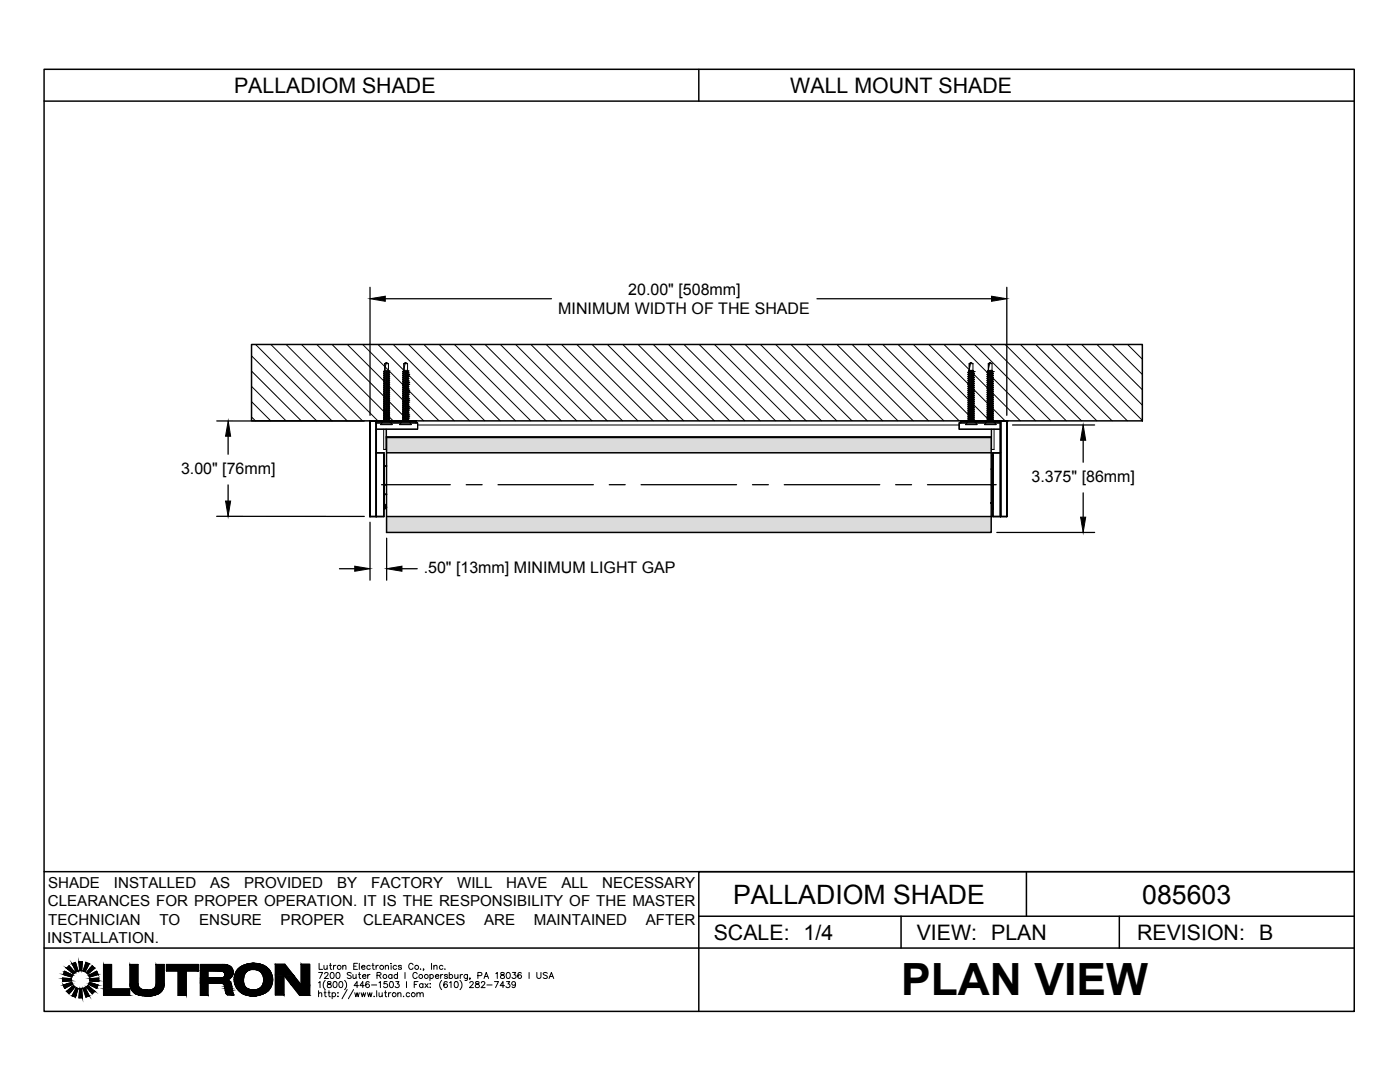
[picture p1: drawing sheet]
<svg xmlns="http://www.w3.org/2000/svg" width="279mm" height="216mm" viewBox="0 0 279 216" stroke-linecap="round" stroke-linejoin="round" font-family="sans-serif">
<defs><g id="words">
<text font-size="8.9" x="179.8" y="198.6">PLAN VIEW</text>
<g font-size="5.3">
<text x="146.3" y="180.3">PALLADIOM SHADE</text>
<text x="228" y="180.3">085603</text>
</g>
<g font-size="4.3">
<text x="46.7" y="18.5">PALLADIOM SHADE</text>
<text x="157.7" y="18.5">WALL MOUNT SHADE</text>
<text x="142.4" y="187.5">SCALE: 1/4</text>
<text x="183" y="187.5">VIEW: PLAN</text>
<text x="226.9" y="187.6">REVISION: B</text>
</g>
<g font-size="3.2">
<text x="125.4" y="58.8">20.00&quot; [508mm]</text>
<text x="111.4" y="62.6">MINIMUM WIDTH OF THE SHADE</text>
<text x="36.1" y="94.5">3.00&quot; [76mm]</text>
<text x="205.9" y="96.1">3.375&quot; [86mm]</text>
<text x="84.6" y="114.3">.50&quot; [13mm] MINIMUM LIGHT GAP</text>
</g>
<g font-size="3">
<text x="9.6" y="177.2">SHADE</text>
<text x="22.7" y="177.2">INSTALLED</text>
<text x="41.9" y="177.2">AS</text>
<text x="48.7" y="177.2">PROVIDED</text>
<text x="67.3" y="177.2">BY</text>
<text x="74.1" y="177.2">FACTORY</text>
<text x="91.2" y="177.2">WILL</text>
<text x="101" y="177.2">HAVE</text>
<text x="112" y="177.2">ALL</text>
<text x="120.2" y="177.2">NECESSARY</text>
<text x="9.6" y="180.9">CLEARANCES FOR PROPER OPERATION. IT IS THE RESPONSIBILITY OF THE MASTER</text>
<text x="9.6" y="184.5">TECHNICIAN</text>
<text x="31.8" y="184.5">TO</text>
<text x="39.7" y="184.5">ENSURE</text>
<text x="56" y="184.5">PROPER</text>
<text x="72.5" y="184.5">CLEARANCES</text>
<text x="96.6" y="184.5">ARE</text>
<text x="106.6" y="184.5">MAINTAINED</text>
<text x="128.9" y="184.5">AFTER</text>
<text x="9.4" y="188.2">INSTALLATION.</text>
</g>
</g></defs>
<!-- layer: HEMBAR -->
<path d="M77.1 85.6v1.6M83.3 84.8h108.1M197.8 85.6v1.6" fill="none" stroke="#000" stroke-width=".2"/>
<!-- layer: FABRIC-ROLL -->
<g fill="#dbdbdb" stroke="#dbdbdb" stroke-width=".2">
<path d="M77.1 87.2h120.7l-120.7 3.1zM77.1 90.3h120.7v-3.1z"/>
<path d="M77.1 103.1h120.7l-120.7 3.1zM77.1 106.2h120.7v-3.1z"/>
</g>
<path d="M77.1 87.2h120.7v19h-120.7zM77.1 87.3h120.7M77.1 90.3h120.7M77.1 103.1h120.7" fill="none" stroke="#000" stroke-width=".3"/>
<!-- layer: HEMBAR-ENDCAP -->
<path d="M76.6 85.6v4.1h.4v-4.1M77 89.5h.1M77 87.4h.1M77 87.1h.1M197.8 89.5h.1M197.8 87.4h.1M197.8 87.1h.1M197.9 85.6v4.1h.5v-4.1" fill="none" stroke="#000" stroke-width=".2"/>
<!-- layer: SUB-BRACKET -->
<path d="M75.1 84.4h8.2zM83.3 84.4v1.2h-8.2M191.4 84.4h8.3M191.4 84.4v1.2h8.3M199.7 84.4h-8.3v1.2h8.3M199.7 84.4v.1" fill="none" stroke="#000" stroke-width=".2"/>
<!-- layer: SHADE-BRACKET -->
<g fill="none" stroke="#000" stroke-width=".3">
<path d="M73.8 84v19.1zM73.8 84h.1M73.8 84h9.2M75.1 84v19M75.1 84h.1M75.1 90.3h1.5v12.8h-2.8M76.6 90.9h.1M76.6 90.8h.1M76.7 90.8v10.6M76.7 90.9v.1M76.7 98.6h.4M76.7 93h.4"/>
<path d="M76.8 96.7l-.1 .1 .4-.1M77.7 83.9l-.1 .1M77.7 83.9l-.6 .1M83 84h.1M83 84v.4M191.7 84h9.2M191.7 84v.4M197.8 93.6l.3 .1M197.8 96.7h.3M198.1 90.9h.1M198.2 90.8v10.6M199.7 84h.1"/>
<path d="M199.7 90.4h-1.5v12.7h2.7M200.9 84h.1M200.9 84v19.1M76.6 101.4h.1M76.8 100.7v.7l-.2 .1M77.1 101.2l-.3 .2M197.8 100.4l.2 .4M197.8 100.3h.1M197.8 100.3l.1 .1M197.9 100.4l.1 .4M198 100.8l.1 .7M198.1 101.6h.1"/>
<path d="M199.7 103.1v-19.1v19.1M199.7 103v.1"/>
</g>
<!-- layer: SHADE-BRACKET_SCREW -->
<g fill="none" stroke="#000" stroke-width=".2">
<path d="M76.6 74.5h.1M76.6 75.7h.1M76.6 76.1h.1M76.6 77.2h.1M76.6 77.6h.1M76.6 78.8h.1M76.6 79.2h.1M76.6 78.9h.1M76.6 78.5h.1M76.6 77.3h.1M76.6 76.9h.1M76.6 75.3h.1"/>
<path d="M76.6 74.1h.1M76.6 74.5l.2 .2M76.6 74.9h.1M76.6 76.1l.2 .1M76.6 76.4l.2 .3M76.6 76.8v.1M76.6 77.2v.1M76.6 77.6l.2 .2M76.6 78l.2 .2M76.6 78.4v.1M76.6 78.8v.1M76.6 79.2v.1"/>
<path d="M76.6 79.6v.1M76.6 79.7l.2 .1M76.6 79.3l.2 .1M76.6 78.9l.2 .1M76.6 78.5l.2 .1M76.6 77.3l.2 .1M76.6 76.9l.2 .2M76.6 75.7l.2 .1M76.6 75.3l.2 .2M76.6 74.9l.2 .2M76.6 74.1l.2 .2M76.7 74l-.1 .1"/>
<path d="M76.8 74.3h.1M76.8 74.7h.1M76.8 75.8v.1M76.8 76.2v.1M76.8 76.7h.1M76.8 77v.1M76.8 77.4v.1M76.8 77.8v.1M76.8 78.2v.1M76.8 78.6v.1M76.8 79v.1M76.8 79.4v.1"/>
<path d="M76.8 79.8v.1M76.8 72.6l.3-.3 .4 .3M76.8 72.6h.1M76.8 72.6l.3-.2-.1 .2h.5M76.8 72.6v1.3M76.8 73.9l-.1 .1M76.8 74.3l-.2 .2M76.8 74.7l-.2 .2M76.8 75.1l-.2 .2M76.8 75.5l-.2 .2M76.8 75.9l-.2 .2M76.8 76.3l-.2 .1"/>
<path d="M76.8 77.5l-.2 .1M76.8 77.9l-.2 .1M76.8 78.3l-.2 .1M76.8 78.7l-.2 .1M76.8 79.1l-.2 .1M76.8 79.5l-.2 .1M76.8 79.9l-.2 .1M76.8 73.9h.7M76.8 73.9h.1M77 72.6l-.2 1.3M77.1 77.2l-.5 .1M77.1 77.2h-.5"/>
<path d="M77.1 74.8l-.5 .1M77.1 75.2l-.5 .1M77.5 79.7l-.7 .2M77.5 79.3l-.7 .2M77.5 78.9l-.7 .2M77.5 78.4l-.7 .3M77.5 78.1l-.7 .2M77.5 77.7l-.7 .2M77.5 77.3l-.7 .2M77.5 76.8l-.9 .4M77.5 76.5l-.9 .3M77.5 76.1l-.7 .2"/>
<path d="M77.5 75.7l-.7 .2M77.5 75.3l-.7 .2M77.5 74.9l-.7 .2M77.5 74.5l-.7 .2M77.5 74.1l-.7 .2M77.5 72.6v1.3M77.5 74.1h.1M77.5 74.5h.1M77.5 74.9h.1M77.5 75.3h.1M77.5 75.7h.1M77.5 76.1h.1"/>
<path d="M77.5 76.5h.1M77.5 77.2v.1M77.5 77.6v.1M77.5 78v.1M77.5 78.8v.1M77.5 79.2v.1M77.5 79.6v.1M77.5 79.7l.3 .1M77.5 79.3l.3 .1M77.5 78.9l.3 .1M77.5 78.5l.3 .1M77.5 78.1l.3 .1"/>
<path d="M77.5 77.7l.3 .1M77.5 77.3l.3 .2M77.5 76.9l.3 .2M77.5 76.5l.3 .2M77.5 76.1l.3 .1M77.5 75.7l.3 .2M77.5 75.3l.3 .2M77.5 74.9l.3 .2M77.5 74.5l.3 .2M77.5 74.1l.3 .2M77.5 73.9l.1 .1M77.6 74h.1"/>
<path d="M77.6 74l-1 .1M77.6 74l-.8 .3M77.7 75.9l-1.1 .2M77.7 79.9l-.9 .3M77.7 79.1l-.9 .3M77.7 79.5l-1.1 .2M77.7 75.9l-.9 .3M77.7 79.5l-.9 .3M77.7 79.9l-1.1 .2M77.7 76.3l-1.1 .2M77.7 79.1l-1.1 .2M77.7 76.3l-.9 .4"/>
<path d="M77.7 77.9l-.9 .3M77.7 78.7l-.9 .3M77.7 76.7l-1.1 .2M77.7 78.7l-1.1 .2M77.7 78.3l-.9 .3M77.7 74.3l-.9 .4M77.7 76.7l-.9 .3M77.7 78.3l-1.1 .2M77.7 75.5l-.9 .3M77.7 77.9l-1.1 .2M77.7 77.1l-.9 .3M77.7 77.5l-.9 .3"/>
<path d="M77.7 75.5l-1.1 .2M77.7 77.5l-1.1 .2M77.7 74.7l-.9 .4M77.7 74.3l-1.1 .2M77.7 77.1l-.6 .1M77.7 75.1l-.9 .4M77.7 74.7l-.6 .1M77.7 75.1l-.6 .1M77.8 79.4l-1.2 .2M77.8 79.8l-1.2 .2M77.8 76.2l-1.2 .2M77.8 76.7l-1.2 .1"/>
<path d="M77.8 79l-1.2 .2M77.8 78.6l-1.2 .2M77.8 78.2l-1.2 .2M77.8 77.1l-.7 .1M77.8 77.8l-1.2 .2M77.8 77.5l-1.2 .1M77.8 74.3l-1.2 .2M77.8 74.7l-.7 .1M77.8 75.9l-1.2 .2M77.8 75.1l-.7 .1M77.8 75.5l-1.2 .2M77.8 74.3h-.1"/>
<path d="M77.8 74.7h-.1M77.8 75.1h-.1M77.8 75.5h-.1M77.8 75.9h-.1M77.8 75.5h.1M77.8 75.9h.1M77.8 76.2l-.1 .1M77.8 76.7h-.1M77.8 77.1h-.1M77.8 77.5h-.1M77.8 77.8l-.1 .1M77.8 78.2l-.1 .1"/>
<path d="M77.8 78.6l-.1 .1M77.8 79l-.1 .1M77.8 79.4l-.1 .1M77.8 79.8l-.1 .1M80.4 74.5h.1M80.4 75.7h.1M80.4 76.1h.1M80.4 77.2h.1M80.4 77.6h.1M80.4 78.8h.1M80.4 79.2h.1M80.4 78.9h.1"/>
<path d="M80.4 78.5h.1M80.4 77.3h.1M80.4 76.9h.1M80.4 75.3h.1M80.4 74.1h.1M80.4 74.5l.2 .1M80.4 74.9h.1M80.4 76.1l.2 .1M80.4 76.4l.2 .2M80.4 76.8v.1M80.4 77.2v.1M80.4 77.6l.2 .2"/>
<path d="M80.4 78l.2 .2M80.4 78.4v.1M80.4 78.8v.1M80.4 79.2v.1M80.4 79.6v.1M80.4 79.7l.2 .1M80.4 79.3l.2 .1M80.4 78.9l.2 .1M80.4 78.5l.2 .1M80.4 77.3l.2 .1M80.4 76.9l.2 .1M80.4 75.7l.2 .1"/>
<path d="M80.4 75.3l.2 .1M80.4 74.9l.2 .1M80.4 74.1l.2 .1M80.6 74l-.2 .1M80.6 74.7l-.2 .2M80.6 75.1l-.2 .2M80.6 75.6l-.2 .1M80.6 76.3l-.2 .1M80.6 76.7l-.2 .1M80.6 77.1l-.2 .1M80.6 79.8h.1M80.6 78.2h.1"/>
<path d="M80.6 77.8h.1M80.6 77.4h.1M80.6 76.6v.1M80.6 76.2h.1M80.6 74.6v.1M80.6 74.2v.1M80.6 77v.1M80.6 75.8h.1M80.6 75.4v.1M80.6 75v.1M80.6 72.6h.1M80.6 72.6v1.3"/>
<path d="M80.6 74.3h.1M80.6 74.7h.1M80.6 75.8v.1M80.6 76.2v.1M80.6 76.7h.1M80.6 77.4v.1M80.6 77.8v.1M80.6 78.2v.1M80.6 78.6v.1M80.6 79v.1M80.6 79.4v.1M80.6 79.8v.1"/>
<path d="M80.6 72.6l.4-.3 .3 .3M80.6 72.6l.3-.2-.1 .2h.5M80.6 72.6v1.3l.2-1.3M80.7 73.9h.6M80.7 73.9l-.1 .1M81 77.2l-.6 .1M81 77.2h-.6M81 74.8l-.6 .1M81 75.2l-.6 .1M81.3 79.2l-.7 .2M81.3 76.1l-.7 .1M81.3 79.6l-.7 .2"/>
<path d="M81.3 74.1l-.7 .2M81.3 76.5l-.7 .2M81.3 78l-.7 .2M81.3 78.9l-.7 .1M81.3 78.5l-.7 .1M81.3 74.5l-.7 .2M81.3 76.9l-.7 .1M81.3 75.7l-.7 .1M81.3 77.3l-.7 .1M81.3 77.6l-.7 .2M81.3 74.9l-.7 .1M81.3 79.7l-.9 .3"/>
<path d="M81.3 79.3l-.9 .3M81.3 78.9l-.9 .3M81.3 78.4l-.9 .4M81.3 78.1l-.9 .3M81.3 77.7l-.9 .3M81.3 77.3l-.9 .3M81.3 76.8l-.7 .3M81.3 76.1l-.7 .2M81.3 75.7l-.9 .4M81.3 75.3l-.7 .3M81.3 74.9l-.7 .2M81.3 74.1l-.9 .4"/>
<path d="M81.3 79.7l.3 .1M81.3 78.9l.3 .1M81.3 77.3l.3 .1M81.3 76.9l.3 .1M81.3 76.5l.3 .2M81.3 72.6v1.3M81.3 74.1h.1M81.3 74.5h.1M81.3 74.9h.1M81.3 75.3h.1M81.3 75.7h.1M81.3 76.1h.1"/>
<path d="M81.3 76.5h.1M81.3 77.2v.1M81.3 77.6v.1M81.3 78v.1M81.3 78.8v.1M81.3 79.2v.1M81.3 79.6v.1M81.3 74.1l.3 .2M81.3 75.3l.3 .2M81.3 75.7l.3 .2M81.3 73.9l.1 .1M81.3 79.3l.3 .1"/>
<path d="M81.3 78.5l.3 .1M81.3 78.1l.3 .1M81.3 77.7l.3 .1M81.3 76.1l.3 .1M81.3 74.9l.3 .2M81.3 74.5l.3 .2M81.4 74h.1M81.4 74l-1 .1M81.4 74l-.1 .1M81.6 74.3h.1M81.6 74.7h.1M81.6 75.1h.1"/>
<path d="M81.6 76.3h.1M81.6 76.7h.1M81.6 77.9h.1M81.6 78.3h.1M81.6 79.5h.1M81.6 79.9h.1M81.6 79.8h.1M81.6 78.6h.1M81.6 78.2h.1M81.6 77.8h.1M81.6 76.2h.1M81.6 75.9l-1.2 .2"/>
<path d="M81.6 79.4l-1.2 .2M81.6 79.5l-1.2 .2M81.6 79.9l-1.2 .2M81.6 79.8l-1.2 .2M81.6 76.2l-1.2 .2M81.6 76.3l-1.2 .2M81.6 79.1l-1.2 .2M81.6 76.7l-1.2 .1M81.6 79l-1.2 .2M81.6 76.7l-1.2 .2M81.6 78.7l-1.2 .2M81.6 78.6l-1.2 .2"/>
<path d="M81.6 78.3l-1.2 .2M81.6 78.2l-1.2 .2M81.6 77.1l-.6 .1M81.6 77.9l-1.2 .2M81.6 77.8l-1.2 .2M81.6 75.5l-1.2 .2M81.6 77.5l-1.2 .2M81.6 77.5l-1.2 .1M81.6 74.3l-1.2 .2M81.6 75.1l-1 .3M81.6 74.7l-.6 .1M81.6 75.1l-.6 .1"/>
<path d="M81.6 74.3l-.3 .2M81.6 75.9l-.3 .2M81.6 77.1l-.3 .2M81.6 77.5l-.3 .1M81.6 78.3l-.3 .2M81.6 78.7l-.3 .2M81.6 79.1l-.3 .1M81.6 79.5l-.3 .1M81.6 76.2v.1M81.6 77v.1M81.6 77.4v.1M81.6 77.8v.1"/>
<path d="M81.6 78.2v.1M81.6 78.6v.1M81.6 79v.1M81.6 79.4v.1M81.6 79.8v.1M81.6 74.7l-.3 .2M81.6 75.5l-.3 .2M81.6 76.3l-.3 .2M81.6 76.7l-.3 .2M81.6 77.9l-.3 .1M81.6 79.9l-.3 .1M193.2 74.7h.1"/>
<path d="M193.2 75.1h.1M193.2 76.2h.1M193.2 76.7h.1M193.2 77.8h.1M193.2 78.2h.1M193.2 78.6h.1M193.2 79.8h.1M193.2 79.9h.1M193.2 79.5h.1M193.2 78.3h.1M193.2 77.9h.1M193.2 76.3h.1"/>
<path d="M193.2 74.3h.1M193.2 75.4l.2 .3M193.2 75.8l.2 .3M193.2 76.2v.1M193.2 77l.2 .2M193.2 77.4l.2 .2M193.2 77.8v.1M193.2 78.2v.1M193.2 78.6v.1M193.2 79l.2 .2M193.2 79.4v.1M193.2 79.8v.1"/>
<path d="M193.2 79.9l.2 .1M193.2 79.5l.2 .1M193.2 78.7l.2 .1M193.2 78.3l.2 .1M193.2 77.9l.2 .1M193.2 76.7l.2 .1M193.2 76.3l.2 .1M193.2 75.1l.2 .2M193.2 74.7l.2 .2M193.2 74.3l.2 .2M193.3 74h.1M193.3 74l.1 .1"/>
<path d="M193.4 72.6h.1M193.4 72.6l.4-.2-.1 .2h.5M193.4 73.9h.7M193.4 73.9l-.1 .1M193.4 72.6l.4-.3 .4 .3M193.4 74.1l-.2 .2M193.4 74.5l-.2 .2M193.4 74.9l-.2 .2M193.4 75.3l-.2 .1M193.4 76.5l-.2 .2M193.4 76.9l-.2 .1M193.4 77.3l-.2 .1"/>
<path d="M193.4 78.1l-.2 .1M193.4 78.5l-.2 .1M193.4 78.9l-.2 .1M193.4 79.3l-.2 .1M193.4 79.7l-.2 .1M193.4 72.6v1.3M193.4 74.1h.1M193.4 74.9h.1M193.4 75.3h.1M193.4 75.7h.1M193.4 76v.1M193.4 76.4v.1"/>
<path d="M193.4 76.8v.1M193.4 77.2v.1M193.4 77.6v.1M193.4 78v.1M193.4 78.4v.1M193.4 78.8v.1M193.4 79.2v.1M193.4 79.6v.1M193.7 72.6l-.3 1.3M193.8 75.8l-.6 .1M193.8 76.2l-.6 .1M193.8 76.6l-.6 .1"/>
<path d="M193.8 76.2h-.6M193.8 75.8h-.6M193.8 74l-.4 .1M194.1 73.9l-.8 .1M194.1 73.9h.1M194.1 73.9l-.3 .1M194.1 73.9h-.1M194.2 74.1l-1 .2M194.2 74.1h.2M194.2 79.4l-.8 .3M194.2 79.9l-.8 .2M194.2 77.1l-.8 .2"/>
<path d="M194.2 79l-.8 .3M194.2 75.8l-1 .4M194.2 78.7l-.8 .2M194.2 78.3l-.8 .2M194.2 77.9l-.8 .2M194.2 77.4l-1 .4M194.2 76.7l-.8 .2M194.2 76.3l-.8 .2M194.2 73.9l-.8 .2M194.2 75.5l-1 .3M194.2 75.1l-.8 .2M194.2 74.7l-.8 .2"/>
<path d="M194.2 74.3l-.8 .2M194.2 72.6v1.3M194.2 74.3h.1M194.2 74.7h.1M194.2 75.1h.1M194.2 75.5h.1M194.2 76.2v.1M194.2 76.7h.1M194.2 77.1h.1M194.2 77.8v.1M194.2 78.2v.1M194.2 78.6v.1"/>
<path d="M194.2 79.8v.1M194.2 79.9l.2 .1M194.2 79.5l.2 .1M194.2 79.1l.2 .1M194.2 78.7l.2 .1M194.2 78.3l.2 .2M194.2 77.9l.2 .1M194.2 77.5l.2 .1M194.2 77.1l.2 .1M194.2 76.7l.2 .2M194.2 76.3l.2 .2M194.2 75.9l.2 .2"/>
<path d="M194.2 75.5l.2 .2M194.2 75.1l.2 .2M194.2 74.7l.2 .2M194.2 74.3l.2 .2M194.2 73.9l.1 .1M194.3 74l-.1 .1M194.3 74l.1 .1M194.4 74.1h.1M194.4 78.9l-1 .3M194.4 79.3l-1.2 .2M194.4 79.7l-1 .3M194.4 79.7l-1.2 .2"/>
<path d="M194.4 76.1l-1 .3M194.4 79.3l-1 .3M194.4 74.1l-1 .4M194.4 78.9l-1.2 .2M194.4 78.5l-1 .3M194.4 76.5l-1 .3M194.4 78.5l-1.2 .2M194.4 78.1l-1 .3M194.4 77.7l-1 .3M194.4 74.5l-1 .4M194.4 76.9l-1.2 .2M194.4 78.1l-1.2 .2"/>
<path d="M194.4 77.7l-1.2 .2M194.4 77.3l-1 .3M194.4 77.3l-1.2 .2M194.4 74.1l-1.2 .2M194.4 76.9l-1 .3M194.4 74.9l-1 .4M194.4 76.5l-.6 .1M194.4 74.5l-1.2 .2M194.4 76.1l-.6 .1M194.4 75.7l-1 .3M194.4 75.3l-1 .4M194.4 74.9l-1.2 .2"/>
<path d="M194.4 75.3l-1.2 .2M194.4 75.7l-.6 .1M194.4 76.9h.1M194.4 79.2l-1.2 .2M194.4 79.6l-1.2 .2M194.4 78.8l-1.2 .2M194.4 76.9l-1.2 .1M194.4 78.5l-1.2 .1M194.4 78l-1.2 .2M194.4 77.2l-1.2 .2M194.4 77.6l-1.2 .2M194.4 75.3l-1.2 .1"/>
<path d="M194.4 74.5h.1M194.4 74.9h.1M194.4 75.3h.1M194.4 75.7h.1M194.4 76.1h.1M194.4 76.5h.1M194.4 77.2v.1M194.4 77.6v.1M194.4 78v.1M194.4 78.5h.1M194.4 78.8v.1M194.4 79.2v.1"/>
<path d="M194.4 79.6v.1M197 74.7h.1M197 75.1h.1M197 76.2h.1M197 76.7h.1M197 77.8h.1M197 78.2h.1M197 78.6h.1M197 79.8h.1M197 79.9h.1M197 79.5h.1M197 78.3h.1"/>
<path d="M197 77.9h.1M197 76.3h.1M197 74.3h.1M197 79.5l.2 .1M197 77.4l.2 .2M197 75.4l.2 .3M197 75.8l.2 .3M197 76.2v.1M197 77l.2 .2M197 77.8v.1M197 78.2v.1M197 78.6v.1"/>
<path d="M197 79l.2 .2M197 79.4v.1M197 79.8v.1M197 79.9l.2 .1M197 78.7l.2 .1M197 78.3l.2 .1M197 77.9l.2 .1M197 76.7l.2 .1M197 76.3l.2 .1M197 75.1l.2 .2M197 74.7l.2 .2M197 74.3l.2 .2"/>
<path d="M197.1 74h.1M197.1 74l.1 .1M197.2 72.6h.1M197.2 72.6l.4-.2-.1 .2h.5M197.2 73.9h.7M197.2 78.1l-.2 .1M197.2 73.9l-.1 .1M197.2 72.6l.4-.3 .4 .3M197.2 74.1l-.2 .2M197.2 74.5l-.2 .2M197.2 74.9l-.2 .2M197.2 75.3l-.2 .1"/>
<path d="M197.2 76.5l-.2 .2M197.2 76.9l-.2 .1M197.2 77.3l-.2 .1M197.2 78.5l-.2 .1M197.2 78.9l-.2 .1M197.2 79.3l-.2 .1M197.2 79.7l-.2 .1M197.2 72.6v1.3M197.2 74.1h.1M197.2 74.9h.1M197.2 75.3h.1M197.2 75.7h.1"/>
<path d="M197.2 76v.1M197.2 76.4v.1M197.2 76.8v.1M197.2 77.2v.1M197.2 77.6v.1M197.2 78v.1M197.2 78.4v.1M197.2 78.8v.1M197.2 79.2v.1M197.2 79.6v.1M197.5 72.6l-.2 1.3M197.6 75.8l-.6 .1"/>
<path d="M197.6 76.2l-.6 .1M197.6 76.6l-.6 .1M197.6 76.2h-.6M197.6 75.8h-.6M197.6 74l-.4 .1M197.9 73.9l-.8 .1M197.9 73.9h.1M197.9 73.9l-.3 .1M197.9 73.9h-.1M198 79l-.8 .2M198 79.8l-.8 .2M198 79.4l-.8 .2"/>
<path d="M198 78.6l-.8 .2M198 76.7l-.8 .1M198 78.2l-.8 .2M198 77.9l-.8 .1M198 77.5l-.8 .1M198 77.1l-.8 .1M198 75.1l-.8 .2M198 75.9l-.8 .1M198 75.5l-.8 .2M198 74.1l-1 .2M198 74.1h.2M198 79.4l-.8 .3"/>
<path d="M198 79.9l-.8 .2M198 77.1l-.8 .2M198 79l-.8 .3M198 75.8l-1 .4M198 78.7l-.8 .2M198 78.3l-.8 .2M198 77.9l-.8 .2M198 77.4l-1 .4M198 76.7l-.8 .2M198 76.3l-.8 .2M198 73.9l-.8 .2M198 75.5l-1 .3"/>
<path d="M198 74.7l-.8 .2M198 74.3l-.8 .2M198 79.1l.2 .1M198 78.7l.2 .1M198 77.5l.2 .1M198 77.1l.2 .1M198 75.9l.2 .2M198 75.5l.2 .2M198 74.3l.2 .2M198 79.9l.2 .1M198 79.5l.2 .1M198 78.3l.2 .2"/>
<path d="M198 77.9l.2 .1M198 76.7l.2 .2M198 72.6v1.3M198 74.3h.1M198 74.7h.1M198 75.1h.1M198 75.5h.1M198 76.2v.1M198 76.7h.1M198 77.1h.1M198 77.8v.1M198 78.2v.1"/>
<path d="M198 78.6v.1M198 79.8v.1M198 76.3l.2 .2M198 75.1l.2 .2M198 74.7l.2 .2M198 73.9l.1 .1M198.1 74l-.1 .1M198.1 74l.1 .1M198.2 74.1h.1M198.2 79.3l-1.2 .2M198.2 79.7l-1.2 .2M198.2 76.1l-1 .3"/>
<path d="M198.2 74.1l-1 .4M198.2 78.9l-1.2 .2M198.2 78.5l-1.2 .2M198.2 74.5l-1 .4M198.2 76.9l-1.2 .2M198.2 78.1l-1.2 .2M198.2 77.7l-1.2 .2M198.2 77.3l-1.2 .2M198.2 74.1l-1.2 .2M198.2 76.5l-.6 .1M198.2 74.5l-1.2 .2M198.2 76.1l-.6 .1"/>
<path d="M198.2 74.9l-1.2 .2M198.2 75.3l-1.2 .2M198.2 75.7l-.6 .1M198.2 76.9h.1M198.2 74.9l-.2 .2M198.2 75.3l-.2 .2M198.2 76.9l-.2 .2M198.2 77.7l-.2 .2M198.2 78.5l-.2 .1M198.2 75.7l-.2 .2M198.2 77.3l-.2 .2M198.2 78.9l-.2 .1"/>
<path d="M198.2 76.5l-.2 .2M198.2 78.1l-.2 .1M198.2 79.7l-.2 .1M198.2 79.3l-.2 .1M198.2 79.2l-1.2 .2M198.2 79.6l-1.2 .2M198.2 78.8l-1.2 .2M198.2 76.9l-1.2 .1M198.2 78.5l-1.2 .1M198.2 78l-1.2 .2M198.2 77.2l-1.2 .2M198.2 77.6l-1.2 .2"/>
<path d="M198.2 75.3l-1.2 .1M198.2 75.3h.1M198.2 75.7h.1M198.2 77.2v.1M198.2 78.5h.1M198.2 78.8v.1M198.2 74.5h.1M198.2 74.9h.1M198.2 76.1h.1M198.2 76.5h.1M198.2 77.6v.1M198.2 78v.1"/>
<path d="M198.2 79.2v.1M198.2 79.6v.1M76 84.7h2.3M76.6 80.4h.1M76.6 80.8h.1M76.6 82h.1M76.6 82.4h.1M76.6 83.6h.1M76.6 84h.1M76.6 83.7h.1M76.6 82.5h.1M76.6 82.1h.1"/>
<path d="M76.6 80.9h.1M76.6 80.5h.1M76.6 80.1h.1M76.6 84h1.1l.6 .7h-2.3M76.6 80v.1M76.6 80.4v.1M76.6 80.8v.1M76.6 81.2v.1M76.6 81.6v.1M76.6 82v.1M76.6 82.4v.1M76.6 82.8v.1"/>
<path d="M76.6 83.2v.1M76.6 83.6v.1M76.6 83.7l.2 .1M76.6 83.3l.2 .1M76.6 82.9l.2 .1M76.6 82.5l.2 .1M76.6 82.1l.2 .1M76.6 81.3l.2 .1M76.6 80.9l.2 .1M76.6 80.5l.2 .1M76.6 80.1l.2 .1M76.6 81.7h.1"/>
<path d="M76.6 84l-.6 .7M76.7 81.7h.1M76.7 81.7l.1 .1M76.8 80.2v.1M76.8 80.6v.1M76.8 81v.1M76.8 81.4v.1M76.8 82.2v.1M76.8 82.6v.1M76.8 83v.1M76.8 83.8h.1M76.8 80.3l-.2 .1"/>
<path d="M76.8 80.7l-.2 .1M76.8 81.1l-.2 .1M76.8 81.5l-.2 .1M76.8 81.9l-.2 .1M76.8 82.3l-.2 .1M76.8 82.7l-.2 .1M76.8 83.1l-.2 .1M76.8 83.4l-.2 .2M76.8 83.8l-.2 .2M77.1 84h.1M77.1 84h-.4M77.5 84h.1"/>
<path d="M77.5 80.1l-.7 .2M77.5 82.5l-.7 .2M77.5 83.7l-.7 .1M77.5 82.1l-.7 .2M77.5 81.7l-.7 .2M77.5 83.3l-.7 .1M77.5 81.3l-.7 .2M77.5 80.9l-.7 .2M77.5 82.9l-.7 .2M77.5 80.5l-.7 .2M77.5 80v.1M77.5 80.4v.1"/>
<path d="M77.5 80.8v.1M77.5 81.2v.1M77.5 81.6v.1M77.5 82v.1M77.5 82.4v.1M77.5 82.8v.1M77.5 83.2v.1M77.5 83.6v.1M77.5 83.7l.3 .1M77.5 83.3l.3 .1M77.5 82.9l.3 .1M77.5 82.5l.3 .1"/>
<path d="M77.5 82.1l.3 .1M77.5 81.7l.3 .1M77.5 81.3l.3 .1M77.5 80.9l.3 .1M77.5 80.5l.3 .1M77.5 80.1l.3 .1M77.6 84h-.1M77.7 82.3l-.9 .3M77.7 83.5l-.9 .3M77.7 80.3l-1.1 .2M77.7 82.3l-1.1 .2M77.7 80.3l-.9 .3"/>
<path d="M77.7 80.7l-1.1 .2M77.7 81.9l-.9 .3M77.7 80.7l-.9 .3M77.7 81.1l-1.1 .2M77.7 81.1l-.9 .3M77.7 81.5l-1.1 .2M77.7 81.9l-1.1 .2M77.7 81.5l-.9 .4M77.7 83.5l-1.1 .2M77.7 83.1l-.9 .4M77.7 82.7l-1.1 .2M77.7 82.7l-.9 .3"/>
<path d="M77.7 83.1l-1.1 .2M77.8 80.2l-1.2 .2M77.8 82.6l-1.2 .2M77.8 80.6l-1.2 .2M77.8 83.8l-1.2 .2M77.8 81l-1.2 .2M77.8 82.2l-1.2 .2M77.8 81.4l-1.2 .2M77.8 81.8l-1.2 .2M77.8 83.4l-1.2 .2M77.8 83l-1.2 .2M77.8 80.2l-.1 .1"/>
<path d="M77.8 80.6l-.1 .1M77.8 81l-.1 .1M77.8 81.4l-.1 .1M77.8 81.8l-.1 .1M77.8 82.2l-.1 .1M77.8 82.6l-.1 .1M77.8 83l-.1 .1M77.8 83.4l-.1 .1M77.8 83.8l-.1 .1M79.8 84.7h2.3M80.4 80.4h.1M80.4 80.8h.1"/>
<path d="M80.4 82h.1M80.4 82.4h.1M80.4 83.6h.1M80.4 84h.1M80.4 83.7h.1M80.4 82.5h.1M80.4 82.1h.1M80.4 80.9h.1M80.4 80.5h.1M80.4 80.1h.1M80.4 83.7l.2 .1M80.4 84h1.1l.6 .7h-2.3"/>
<path d="M80.4 80v.1M80.4 80.4v.1M80.4 80.8v.1M80.4 81.2v.1M80.4 81.6v.1M80.4 82v.1M80.4 82.4v.1M80.4 82.8v.1M80.4 83.2v.1M80.4 83.6v.1M80.4 82.9l.2 .1M80.4 82.5l.2 .1"/>
<path d="M80.4 83.3l.2 .1M80.4 82.1l.2 .1M80.4 81.3l.2 .1M80.4 80.9l.2 .1M80.4 80.5l.2 .1M80.4 80.1l.2 .1M80.4 81.7h.1M80.4 84l-.6 .7M80.5 81.7h.1M80.5 81.7l.1 .1M80.6 81.8h.1M80.6 81.5l-.2 .1"/>
<path d="M80.6 83.1l-.2 .1M80.6 83.5l-.2 .1M80.6 83.9l-.2 .1M80.6 83.4h.1M80.6 82.2h.1M80.6 80.2v.1M80.6 80.6v.1M80.6 81v.1M80.6 81.4v.1M80.6 81.8v.1M80.6 82.2v.1M80.6 82.6v.1"/>
<path d="M80.6 83v.1M80.6 83.4v.1M80.6 83.8h.1M81.3 80l-.7 .2M81.3 82.4l-.7 .2M81.3 80.4l-.7 .2M81.3 82l-.7 .2M81.3 80.8l-.7 .2M81.3 81.2l-.7 .2M81.3 81.6l-.7 .2M81.3 82.8l-.7 .2M81.3 84h.1"/>
<path d="M81.3 80.1l-.9 .3M81.3 82.5l-.9 .3M81.3 83.7l-.7 .2M81.3 82.1l-.9 .3M81.3 81.7l-.9 .3M81.3 83.3l-.7 .2M81.3 81.3l-.7 .2M81.3 80.9l-.9 .3M81.3 82.9l-.7 .2M81.3 80.5l-.9 .3M81.3 83.7l.3 .2M81.3 82.9l.3 .1"/>
<path d="M81.3 82.1l.3 .2M81.3 81.3l.3 .1M81.3 80.5l.3 .1M81.3 80v.1M81.3 80.4v.1M81.3 80.8v.1M81.3 81.2v.1M81.3 81.6v.1M81.3 82v.1M81.3 82.4v.1M81.3 82.8v.1M81.3 83.2v.1"/>
<path d="M81.3 83.6v.1M81.3 83.3l.3 .1M81.3 82.5l.3 .1M81.3 81.7l.3 .1M81.3 80.9l.3 .1M81.3 80.1l.3 .1M81.6 81.1h.1M81.6 81.5h.1M81.6 82.7h.1M81.6 83.1h.1M81.6 83.4h.1M81.6 83h.1"/>
<path d="M81.6 81.8h.1M81.6 81.4h.1M81.6 80.2h.1M81.6 80.2l-1.2 .2M81.6 82.6l-1.2 .2M81.6 83.5l-1 .3M81.6 80.3l-1.2 .2M81.6 82.3l-1.2 .2M81.6 80.6l-1.2 .2M81.6 80.7l-1.2 .2M81.6 83.8l-1.2 .2M81.6 81l-1.2 .2"/>
<path d="M81.6 82.2l-1.2 .2M81.6 81.1l-1.2 .2M81.6 81.4l-1.2 .2M81.6 81.5l-1.2 .2M81.6 81.9l-1.2 .2M81.6 81.8l-1.2 .2M81.6 83.5l-1.2 .2M81.6 83.1l-1 .3M81.6 83.4l-1.2 .2M81.6 82.7l-1.2 .2M81.6 83l-1.2 .2M81.6 83.1l-1.2 .2"/>
<path d="M81.6 83.9l-1.1 .1M81.6 80.3l-.3 .1M81.6 80.7l-.3 .1M81.6 80.2v.1M81.6 80.6v.1M81.6 81v.1M81.6 81.4v.1M81.6 81.8v.1M81.6 82.6v.1M81.6 83v.1M81.6 83.4v.1M81.6 81.1l-.3 .1"/>
<path d="M81.6 81.5l-.3 .1M81.6 81.9l-.3 .1M81.6 82.3l-.3 .1M81.6 82.7l-.3 .1M81.6 83.9l-.3 .1M192.7 84.7h2.3M193.2 80.2h.1M193.2 81.4h.1M193.2 81.8h.1M193.2 83h.1M193.2 83.4h.1M193.2 83.1h.1"/>
<path d="M193.2 82.7h.1M193.2 81.5h.1M193.2 81.1h.1M193.2 80.2v.1M193.2 80.6v.1M193.2 81v.1M193.2 81.4v.1M193.2 81.8v.1M193.2 82.2v.1M193.2 82.6v.1M193.2 83v.1M193.2 83.4v.1"/>
<path d="M193.2 83.8v.1M193.2 83.9l.2 .1M193.2 83.5l.2 .1M193.2 83.1l.2 .1M193.2 82.7l.2 .1M193.2 82.3l.2 .1M193.2 81.9l.2 .1M193.2 81.5l.2 .1M193.2 81.1l.2 .1M193.2 80.7l.2 .1M193.2 80.3l.2 .1M193.3 84h1.1l.6 .7h-2.3z"/>
<path d="M193.4 84h.1M193.4 80.1l-.2 .1M193.4 80.5l-.2 .1M193.4 80.9l-.2 .1M193.4 81.3l-.2 .1M193.4 81.7l-.2 .1M193.4 82.1l-.2 .1M193.4 82.5l-.2 .1M193.4 82.9l-.2 .1M193.4 83.3l-.2 .1M193.4 83.7l-.2 .1M193.4 80v.1"/>
<path d="M193.4 80.4v.1M193.4 81.2v.1M193.4 81.6v.1M193.4 82v.1M193.4 82.4v.1M193.4 83.2v.1M193.4 83.6v.1M194.2 80.3l-.8 .2M194.2 83.9l-.6 .1M194.2 82.7l-.8 .2M194.2 80.7l-.8 .2M194.2 82.3l-.8 .2"/>
<path d="M194.2 83.5l-.8 .2M194.2 81.9l-.8 .2M194.2 81.5l-.8 .2M194.2 83.1l-.8 .2M194.2 81.1l-.8 .2M194.2 80.2v.1M194.2 80.6v.1M194.2 81v.1M194.2 81.4v.1M194.2 81.8v.1M194.2 82.2v.1M194.2 82.6v.1"/>
<path d="M194.2 83v.1M194.2 83.4v.1M194.2 83.8v.1M194.2 83.5l.2 .1M194.2 83.1l.2 .1M194.2 82.7l.2 .1M194.2 82.3l.2 .1M194.2 81.9l.2 .1M194.2 81.5l.2 .1M194.2 81.1l.2 .1M194.2 80.7l.2 .1M194.2 80.3l.2 .1"/>
<path d="M194.2 83.9l.2 .1M194.3 81.7h.1M194.4 80.1l-1.2 .2M194.4 82.5l-1 .4M194.4 82.9l-1.2 .2M194.4 83.7l-1.2 .1M194.4 80.1l-1 .3M194.4 82.5l-1.2 .2M194.4 82.1l-1 .3M194.4 80.5l-1.2 .2M194.4 83.3l-1 .3M194.4 80.9l-1 .3"/>
<path d="M194.4 80.9l-1.2 .2M194.4 81.3l-1.2 .2M194.4 81.3l-1 .3M194.4 82.1l-1.2 .2M194.4 81.7l-1.2 .2M194.4 81.7l-1 .3M194.4 83.3l-1.2 .1M194.4 83.7l-1 .3M194.4 80.5l-1 .4M194.4 82.9l-1 .3M194.4 80.4l-1.2 .2M194.4 80l-1.2 .2"/>
<path d="M194.4 82.8l-1.2 .2M194.4 80.8l-1.2 .2M194.4 81.2l-1.2 .2M194.4 82.4l-1.2 .2M194.4 83.6l-1.2 .2M194.4 81.6l-1.2 .2M194.4 82l-1.2 .2M194.4 83.2l-1.2 .2M194.4 80v.1M194.4 80.4v.1M194.4 80.8v.1M194.4 81.2v.1"/>
<path d="M194.4 81.6v.1M194.4 82v.1M194.4 82.4v.1M194.4 82.8v.1M194.4 83.2v.1M194.4 83.6v.1M196.5 84.7h2.3M197 80.2h.1M197 81.4h.1M197 81.8h.1M197 83h.1M197 83.4h.1"/>
<path d="M197 83.1h.1M197 82.7h.1M197 81.5h.1M197 81.1h.1M197 81.1l.2 .1M197 80.7l.2 .1M197 80.2v.1M197 80.6v.1M197 81v.1M197 81.4v.1M197 81.8v.1M197 82.2v.1"/>
<path d="M197 82.6v.1M197 83v.1M197 83.4v.1M197 83.8v.1M197 83.9l.2 .1M197 83.5l.2 .1M197 83.1l.2 .1M197 82.7l.2 .1M197 82.3l.2 .1M197 81.9l.2 .1M197 81.5l.2 .1M197 80.3l.2 .1"/>
<path d="M197.1 84h1.1l.6 .7h-2.3zM197.2 84h.1M197.2 80.1l-.2 .1M197.2 80.5l-.2 .1M197.2 80.9l-.2 .1M197.2 81.3l-.2 .1M197.2 81.7l-.2 .1M197.2 82.1l-.2 .1M197.2 82.5l-.2 .1M197.2 82.9l-.2 .1M197.2 83.3l-.2 .1M197.2 83.7l-.2 .1"/>
<path d="M197.2 80v.1M197.2 80.4v.1M197.2 81.2v.1M197.2 81.6v.1M197.2 82v.1M197.2 82.4v.1M197.2 83.2v.1M197.2 83.6v.1M198 82.6l-.8 .2v.1M198 80.2l-.8 .2M198 82.2l-.8 .2M198 83.4l-.8 .2"/>
<path d="M198 81l-.8 .2M198 81.4l-.8 .2M198 81.8l-.8 .2M198 83.8l-.8 .2M198 80.6l-.8 .3M198 83l-.8 .2M198 80.3l-.8 .2M198 83.9l-.6 .1M198 82.7l-.8 .2M198 80.7l-.8 .2M198 82.3l-.8 .2M198 83.5l-.8 .2"/>
<path d="M198 81.9l-.8 .2M198 81.5l-.8 .2M198 83.1l-.8 .2M198 81.1l-.8 .2M198 83.5l.2 .1M198 82.3l.2 .1M198 81.9l.2 .1M198 80.7l.2 .1M198 80.3l.2 .1M198 83.9l.2 .1M198 83.1l.2 .1M198 82.7l.2 .1"/>
<path d="M198 81.5l.2 .1M198 81.1l.2 .1M198 80.2v.1M198 80.6v.1M198 81v.1M198 81.4v.1M198 81.8v.1M198 82.2v.1M198 82.6v.1M198 83v.1M198 83.4v.1M198 83.8v.1"/>
<path d="M198.2 81.7h.1M198.2 80.1l-1.2 .2M198.2 82.9l-1.2 .2M198.2 83.7l-1.2 .1M198.2 82.5l-1.2 .2M198.2 80.5l-1.2 .2M198.2 80.9l-1.2 .2M198.2 81.3l-1.2 .2M198.2 82.1l-1.2 .2M198.2 81.7l-1.2 .2M198.2 83.3l-1.2 .1M198.2 80.1l-.2 .1"/>
<path d="M198.2 80.9l-.2 .1M198.2 80.5l-.2 .1M198.2 81.3l-.2 .1M198.2 81.7l-.2 .1M198.2 82.1l-.2 .1M198.2 82.5l-.2 .1M198.2 82.9l-.2 .1M198.2 83.3l-.2 .1M198.2 83.7l-.2 .1M198.2 80.4l-1.2 .2M198.2 80l-1.2 .2M198.2 82.8l-1.2 .2"/>
<path d="M198.2 80.8l-1.2 .2M198.2 81.2l-1.2 .2M198.2 82.4l-1.2 .2M198.2 83.6l-1.2 .2M198.2 81.6l-1.2 .2M198.2 82l-1.2 .2M198.2 83.2l-1.2 .2M198.2 80v.1M198.2 80.4v.1M198.2 80.8v.1M198.2 82v.1M198.2 82.4v.1"/>
<path d="M198.2 83.6v.1M198.2 81.2v.1M198.2 81.6v.1M198.2 82.8v.1M198.2 83.2v.1"/>
</g>
<!-- layer: BORDER -->
<path d="M8.8 13.8h261.5v188h-261.5zM139.5 13.8v6.4M8.8 20.2h261.5M8.8 173.9h261.4h-130.7v27.9M204.8 173.9v8.9M8.8 189.2h261.5M139.5 182.8h130.8M179.8 182.8v6.4M223.4 182.8v6.4" fill="none" stroke="#000" stroke-width=".3"/>
<!-- layer: TEXT -->
<g fill="none" stroke="#000" stroke-width=".2">
<path d="M63.6 194h.8l-.6 1.2M63.6 196.1l.3-.2v1.2M63.6 198.3l.1-.2h.4l.1 .8M63.6 197.7v1.2M63.7 192.2v1.2h.7M64.7 192.6v.8h.3l.3-.2M64.7 198.1h.4M64.8 194.3l.2-.3h.2l.3 .3-.2 .4-.6 .5h.8M64.8 197.7v1l.3 .2M64.9 195.6a1.24 1.24 0 0 0 0 1.9M65.3 192.6v.8M65.4 195.9v.4l.5 .1 .2 .3a.4 .4 0 0 1-.4 .4 .4 .4 0 0 1-.4-.4l.8-.6-.1-.2z"/>
<path d="M65.5 198.1h.4M65.7 197.7v1l.2 .2M65.8 192.6h.4M65.9 192.2v1l.1 .2h.2M66.1 194.1a.59 .59 0 0 1 .7 .4 .59 .59 0 0 1-.4 .7l-.5-.2v-.5zM66.3 198.3a.39 .39 0 0 1 .6-.1 .39 .39 0 0 1 0 .6 .39 .39 0 0 1-.6-.1M66.3 198.1v1.2M66.6 192.6v.8M66.6 195.9h.2a.63 .63 0 0 1 .5 .6 .63 .63 0 0 1-.5 .6 .78 .78 0 0 1-.2-1.2zM67 192.6l-.3 .1-.1 .3M67.2 194.1a.59 .59 0 0 1 .7 .4 .59 .59 0 0 1-.4 .7h-.1a.77 .77 0 0 1-.2-1.1zM67.4 198.1h.1z"/>
<path d="M67.4 198.8h.1zM67.8 195.9a.6 .6 0 0 1 .7 .4 .6 .6 0 0 1-.4 .8l-.4-.3-.1-.4zM68.4 192.9l.3-.3 .3 .1v.7M68.4 192.6v.8M68.8 195.6a1.24 1.24 0 0 1 0 1.9M69.3 197.4l-1 1.9M70.1 194.2l-.3-.2-.5 .2 .1 .3 .7 .4v.2l-.3 .1-.5-.1M70.4 194.4l.1 .8h.3l.3-.2M70.6 197.4l-1.1 1.9M70.6 192.8h.5M70.8 198.1l.2 .8 .3-.8 .2 .8 .2-.8M71.1 194.4v.8"/>
<path d="M71.3 192.2h-.7v1.2h.7M71.5 196.7h-.8l.6-.8v1.2M71.5 194.4h.4M71.7 194v1l.3 .2M71.7 192.2v1.2M72.1 198.1l.2 .8 .2-.8 .2 .8 .3-.8M72.2 193h.6a.4 .4 0 0 0-.5-.3 .4 .4 0 0 0-.2 .6 .4 .4 0 0 0 .6 .1l.1-.1M72.3 194.8h.7a.39 .39 0 0 0-.5-.2 .39 .39 0 0 0-.2 .5 .39 .39 0 0 0 .6 .1l.1-.1M72.7 196.7h-.9l.6-.8v1.2M73.3 198.1l.3 .8 .2-.8 .2 .8 .2-.8M73.4 194.4v.8M73.7 196l-.1-.1a.6 .6 0 0 0-.7 .5 .6 .6 0 0 0 .4 .7 .38 .38 0 0 0 .4-.4 .38 .38 0 0 0-.3-.4 .38 .38 0 0 0-.4 .4"/>
<path d="M73.8 194.4l-.2 .1-.2 .3M73.9 192.8a.38 .38 0 0 0-.6-.1 .38 .38 0 0 0 0 .6 .38 .38 0 0 0 .6 0M74.1 196.5h1.1M74.2 192.6h.4M74.4 192.2v1l.1 .2h.2M74.6 198.8h.1M75 192.6v.8M75.2 197.7v1.2M75.2 194.6l.7-.1 .1-.4-.8-.1v1.2M75.5 192.6l-.3 .1-.2 .3M75.6 196.1l.3-.2v1.2M75.6 198.1l.1 .7 .3 .1 .3-.2"/>
<path d="M75.6 194.6l.4 .6M76.3 198.1v.8M76.7 198.1h.4M76.9 192.9l.3-.3 .3 .1v.7M76.9 192.6v.8M76.9 197.7v1l.1 .1 .2 .1M77.3 195.9h-.6l-.1 .5a.44 .44 0 0 1 .7 0 .44 .44 0 0 1-.1 .6 .44 .44 0 0 1-.6-.2M77.5 198.1v.8M77.9 195.9a.6 .6 0 0 1 .7 .4 .6 .6 0 0 1-.4 .8l-.4-.3-.1-.4zM78 198.1h-.3l-.2 .3M78.1 192.2v.1zM78.1 192.6v.8"/>
<path d="M78.2 194.6a.38 .38 0 0 0-.5 0 .38 .38 0 0 0 0 .5 .38 .38 0 0 0 .5 0M78.2 194.4v.8M79 195.9h.6l-.3 .4a.41 .41 0 0 1 .3 .7 .41 .41 0 0 1-.7-.2M79.2 192.8a.39 .39 0 0 0-.6-.1 .39 .39 0 0 0 0 .6 .39 .39 0 0 0 .6 0M79.3 194.6a.38 .38 0 0 0-.5 0 .38 .38 0 0 0 0 .5 .38 .38 0 0 0 .5 0M79.3 194v1.2M79.4 198.3l.2-.2h.4v.8M79.4 198.1v.8M80.1 192.8l-.2-.2-.4 .2 .6 .3v.3h-.4l-.2-.1M80.6 198.8h.1M80.8 194v1.2M81.1 195.9v1.2"/>
<path d="M81.8 198.3a.39 .39 0 0 0-.6-.1 .39 .39 0 0 0 0 .6 .39 .39 0 0 0 .6-.1M82.4 192.5a.49 .49 0 0 0-.6-.2 .49 .49 0 0 0-.2 .7 .45 .45 0 0 0 .3 .4 .45 .45 0 0 0 .5-.2M82.7 196.4h.4M83.2 198.3l.2-.2h.4v.8M83.2 198.1v.8M83.3 194.3a.49 .49 0 0 0-.7-.2 .49 .49 0 0 0-.2 .7 .45 .45 0 0 0 .3 .5 .45 .45 0 0 0 .6-.3M83.4 195.9h-.7v1.2M83.8 198.3l.2-.2h.4l.1 .8M83.9 193.3l.1 .1M84.4 196.4a.39 .39 0 0 0-.6 0 .39 .39 0 0 0 0 .6 .39 .39 0 0 0 .6-.1M84.4 196.3v.8M84.6 193.4h-.2h.2l-.2 .3"/>
<path d="M84.8 196.3l.6 .8M85.4 196.3l-.6 .8M85.8 194.6a.38 .38 0 0 1 .6 0 .38 .38 0 0 1 0 .5 .38 .38 0 0 1-.6 0M85.8 197h.1zM85.8 194.4v1.3M85.8 196.3v.1zM86.1 192.2v1.2M86.6 192.9l.3-.3 .3 .1v.7M86.6 192.6v.8M86.9 194.8h.7a.39 .39 0 0 0-.6-.2 .39 .39 0 0 0-.1 .5 .39 .39 0 0 0 .6 .1l.1-.1M87.9 194.4v.8M88.2 195.6a1.24 1.24 0 0 0 0 1.9"/>
<path d="M88.4 194.4l-.3 .1-.2 .3M88.4 192.8a.39 .39 0 0 0-.6-.1 .39 .39 0 0 0 0 .6 .39 .39 0 0 0 .6 0M88.8 193.3l.1 .1M89.3 196l-.1-.1a.6 .6 0 0 0-.7 .4 .6 .6 0 0 0 .4 .8 .37 .37 0 0 0 .4-.4 .37 .37 0 0 0-.3-.4 .37 .37 0 0 0-.4 .4M89.3 194.6l-.2-.2-.4 .1v.2l.4 .1 .2 .3-.2 .1-.4-.1M89.7 194.6a.39 .39 0 0 1 .5 0 .39 .39 0 0 1 0 .5 .39 .39 0 0 1-.5 0M89.7 194v1.2M89.7 196.1l.3-.2v1.2M90.8 194.4v.8h.3l.3-.2M90.8 195.9a.6 .6 0 0 1 .7 .5 .6 .6 0 0 1-.4 .7h-.1a.8 .8 0 0 1-.2-1.2zM91.4 194.4v.8M91.8 195.6a1.24 1.24 0 0 1 0 1.9"/>
<path d="M91.9 194.4v.8M92.3 194.4l-.3 .1-.1 .3M93.3 194.4l-.1 1.1-.4 .1M93.3 194.6a.39 .39 0 0 0-.6 0 .39 .39 0 0 0 0 .5 .39 .39 0 0 0 .6 0M93.8 196.1l.1-.2h.3l.3 .3-.8 .9h.8M93.8 195.2h-.1h.1l-.1 .3M95 195.9v.4l.5 .1 .2 .3a.4 .4 0 0 1-.4 .4 .4 .4 0 0 1-.4-.4l.7-.6-.1-.2zM95.4 194.7l.7-.1v-.5l-.7-.1v1.2M96.1 196.1l.1-.2h.3l.3 .3-.8 .9h.8M96.6 195.2l.4-1.2 .5 1.2M96.8 194.8h.5M97.2 196.5h1"/>
<path d="M98.7 195.9h.8l-.6 1.2M98.9 194.3l.3-.3v1.2M100 194.1v.3a.5 .5 0 0 1 .5 .2 .5 .5 0 0 1 .1 .6h-.6a.5 .5 0 0 1 0-.6 .5 .5 0 0 1 .6-.2v-.3zM100.7 196.7h-.9l.6-.8v1.2M101.1 195.9h.6l-.3 .4a.4 .4 0 0 1 .3 .7 .4 .4 0 0 1-.7-.2M101.2 194.1a.59 .59 0 0 1 .7 .4 .59 .59 0 0 1-.4 .7h-.1a.73 .73 0 0 1-.2-1.1zM102.3 194h.6l-.3 .5a.4 .4 0 0 1 .3 .7 .4 .4 0 0 1-.7-.2M102.9 196.3a.38 .38 0 0 1-.5 .3 .38 .38 0 0 1-.2-.6 .38 .38 0 0 1 .6 0l.1 .3a.58 .58 0 0 1-.5 .8l-.2-.2M104 194.2l-.2-.2a.58 .58 0 0 0-.5 .7 .58 .58 0 0 0 .6 .5 .37 .37 0 0 0 0-.7 .37 .37 0 0 0-.6 .3M105.6 194v1.2M107.1 194v.9l.4 .3 .4-.1 .1-1.1M109.2 194.2l-.3-.2-.5 .2 .1 .3 .7 .4v.2l-.3 .1-.5-.1"/>
<path d="M109.6 195.2l.4-1.2 .5 1.2M109.7 194.8h.6"/>
<circle cx="67.7" cy="193" r=".4"/>
<circle cx="76.2" cy="193" r=".4"/>
<circle cx="76.8" cy="194.8" r=".4"/>
<circle cx="78.7" cy="198.5" r=".4"/>
<circle cx="82.5" cy="198.5" r=".4"/>
<circle cx="83.2" cy="193" r=".4"/>
<circle cx="84" cy="194.8" r=".4"/>
<circle cx="85.1" cy="194.8" r=".4"/>
</g>
<g fill="none" stroke="#000" stroke-width=".25">
<path d="M73.8 57.3v25.6M76.9 59.6h33.2M163 59.6h34.9M200.9 57.3v25.6M43.3 84h29.4M45.5 87v3.6M45.5 96.8v3.2M76.2 96.7h13.7M93 96.7h3.2M99.4 96.7h19M121.6 96.7h3.2M127.9 96.7h19.1"/>
<path d="M150.2 96.7h3.1M156.5 96.7h19.1M178.7 96.7h3.2M185.1 96.7h13.7M202.1 84.8h16.4M216.2 87.8v4.4M216.2 98.3v4.9M43.2 103h29.5M67.7 113.5h3.1M73.8 104.2v11.6M77.2 107.4v8.4M80.2 113.5h3.1"/>
<path d="M198.9 106.2h19.6M12.5 195.2l1.8 .1v.4l-1.8 .1zM12.7 196.6l1.6-.6 .2 .4-1.6 .8zM12.9 193.8l1.6 .8-.2 .4-1.6-.6zM13.3 197.8l1.4-1.2 .2 .3-1.1 1.4zM13.3 193.2l.5-.5 1.1 1.4-.2 .2zM14.4 192.3l.6-.2 .6 1.6-.4 .2zM15.2 197.1l.4 .2-.6 1.7-.6-.3zM15.8 191.9h.6l-.1 1.8h-.4zM15.9 197.3h.4l.1 1.8h-.6zM16.6 197.3l.4-.2 .8 1.6-.6 .3zM17.2 192.1l.6 .2-.8 1.6-.4-.2z"/>
<path d="M17.2 196.9l.3-.3 1.4 1.2-.5 .5zM17.7 194.6l1.6-.8 .3 .6-1.7 .6zM17.9 196l1.7 .6-.3 .6-1.6-.8zM17.9 195.3l1.8-.1v.6l-1.8-.1zM18.4 192.7l.5 .5-1.4 1.1-.3-.2zM20.7 192.5h1.6v4.8h3.6v1.3h-5.2zM25.9 192.5h1.6v3.9a1.37 1.37 0 0 0 1.6 1.2l1.2-.1a1.15 1.15 0 0 0 .9-1.1v-3.9h1.6v4l-.3 .8-.4 .6a3.6 3.6 0 0 1-2.7 .8h-.6a2.44 2.44 0 0 1-2.9-2.3zM33.2 192.5h6.4v1.2h-2.4v4.9h-1.6v-4.9h-2.4zM40 192.5h4.9l.6 .1a1.52 1.52 0 0 1 1 1.6 1.52 1.52 0 0 1-1.3 1.3v.2h.2a.88 .88 0 0 1 .8 1.1l.2 1 .3 .7h-1.3a2.34 2.34 0 0 1-.6-1.8l-.1-.3-.4-.2h-2.8v2.4h-1.5zM41.5 193.7h2.2a.77 .77 0 0 1 1 .3 .77 .77 0 0 1-.1 1l-.6 .2-2.5-.1zM47.4 193.4a4.4 4.4 0 0 1 6.6 .6l.4 1v.7l-.1 .8-.5 .8a4.2 4.2 0 0 1-6.8-.7l-.2-.8v-.9l.2-.8zM49.2 193.9a2.09 2.09 0 0 1 3 .3 2.09 2.09 0 0 1-.5 3 2.09 2.09 0 0 1-3-.8l-.1-1.2 .3-.9z"/>
<path d="M55 192.4h1.8l3.3 4.2v-4.2h1.7v6.2h-2l-3.1-4v3.9h-1.7z"/>
</g>
<g fill="#000" stroke="#000" stroke-width=".2">
<path d="M73.8 59.6l3.1-.5v1zM197.9 59.1l3 .5-3 .5zM45 100h1l-.5 3zM45.5 84l.5 3h-1zM216.2 84.8l.5 3h-1zM70.8 113l3 .5-3 .5zM77.2 113.5l3-.5v1zM215.7 103.2h1l-.5 3zM12.5 195.2l1.8 .1h-1.8zM12.5 195.7h1.8l-1.8 .1zM12.9 197.1h.2zM12.9 193.8l.2 .1z"/>
<path d="M13.2 194.6h1.3l-.2 .4zM13.3 197.8h.9l-.4 .5zM13.8 192.7l.4 .5h-.9zM13.2 196.4l1.1-.4 .2 .4zM14.3 194.1h.6l-.2 .2zM14.4 198.7h.7l-.1 .3zM14.3 196.9l.4-.3 .2 .3zM14.4 192.3l.6-.2 .1 .2zM15.2 193.8h.2zM15.2 197.1l.2 .1zM16.6 197.3h.5l.7 1.4zM16.8 193.8h.2z"/>
<path d="M16.8 197.2h.2zM17.2 192.1l.6 .2h-.7zM17.2 196.9h.7l1 .9zM17.2 196.9l.3-.3 .4 .3zM17.9 196l1.1 .4h-1.3zM17.9 195.3h1.8v.4zM18 193.2h.9l-1 .9zM18 194.4h1.6l-.6 .2zM18 196.6h1.6l-.3 .5zM18.4 192.7l.5 .5h-.9zM19.1 193.9h.2zM17.9 195.3l1.8-.1v.1z"/>
<path d="M26.4 197.7h5.9zM29.5 198.7h.5zM44.6 194h1.9zM44.5 192.5h.3zM50.2 198.7h.7zM50.3 192.2h.6z"/>
<path d="M12.9 193.9l1.2 .5zM12.9 193.9l1.2 .5h-1.4z"/>
<path d="M12.7 194.4l1.8 .2-.4-.2zM12.7 194.4l1.8 .2h-1.3z"/>
<path d="M12.7 196.6l.4 .5 1-.5zM12.7 196.6l.4 .5h-.2z"/>
<path d="M13.3 193.2l1.6 .9-.7-.9zM13.3 193.2l1.6 .9h-.6z"/>
<path d="M12.5 195.3l1.8 .4v-.4zM12.5 195.3l1.8 .4h-1.8z"/>
<path d="M13.2 196.4l.9 .2 .4-.2zM12.7 196.6l.5-.2 .9 .2z"/>
<path d="M14.3 196.9l-.1 .9 .7-.9zM13.3 197.8l1-.9-.1 .9z"/>
<path d="M14.4 192.3l1.2 1.4-.5-1.4zM14.4 192.3l1.2 1.4h-.5z"/>
<path d="M15.2 197.2l.4 .1zM15.2 197.2l.4 .1z"/>
<path d="M15.1 193.7h.5zM15.1 193.7l.3 .1z"/>
<path d="M15.1 197.3v1.4l.5-1.4zM15.1 197.3v1.4h-.7z"/>
<path d="M15.9 197.3l.5 1.8-.1-1.8zM15.9 197.3l.5 1.8h-.6z"/>
<path d="M15.8 191.9l.5 1.8 .1-1.8zM15.8 191.9l.5 1.8h-.4z"/>
<path d="M16.6 197.3l.5 1.4h.7zM17.1 198.7h.7l-.6 .3z"/>
<path d="M16.8 197.2l.3 .1zM16.6 197.3h.5z"/>
<path d="M16.6 193.7h.5zM16.6 193.7l.4 .1z"/>
<path d="M17.2 196.9l.8 .9h.9zM18 197.8h.9l-.5 .5z"/>
<path d="M17.1 192.3v1.4l.7-1.4zM17.1 192.3v1.4h-.5z"/>
<path d="M17.9 195.3v.4h1.8zM17.9 195.7h1.8v.1z"/>
<path d="M18 193.2l-.8 .9h.7zM17.2 194.1h.7l-.4 .2z"/>
<path d="M17.7 194.6h1.3l-1-.2zM17.7 194.6h1.3l-1.1 .4z"/>
<path d="M18 196.6l1.3 .5zM19.1 197.1h.2z"/>
<path d="M17.7 196.4l1.9 .2-.6-.2zM17.7 196.4l1.9 .2h-1.6z"/>
<path d="M19.1 193.9l.5 .5-.3-.5zM18 194.4l1.1-.5 .5 .5z"/>
<path d="M20.7 192.5l1.6 4.8v-4.8zM20.7 192.5l1.6 4.8h-1.6z"/>
<path d="M20.7 197.3l5.2 1.3v-1.3zM20.7 197.3l5.2 1.3h-5.2z"/>
<path d="M26.8 198.1h5zM26.8 198.1h5z"/>
<path d="M25.9 192.5l1.6 3.9v-3.9zM25.9 192.5l1.6 3.9h-1.6z"/>
<path d="M25.9 196.4l1.6 .1v-.1zM25.9 196.4l1.6 .1h-1.5z"/>
<path d="M26 196.5l1.6 .2-.1-.2zM26 196.5l1.6 .2h-1.6z"/>
<path d="M26 196.7h1.6zM26 196.7h1.6z"/>
<path d="M26 196.7l1.6 .1v-.1zM26 196.7l1.6 .1h-1.6z"/>
<path d="M26 196.8l1.7 .2-.1-.2zM26 196.8l1.7 .2h-1.7zM26 197h1.7zM26 197h1.7z"/>
<path d="M26 197l1.9 .2-.2-.2zM26 197l1.9 .2h-1.8z"/>
<path d="M26.1 197.2h1.9zM26.1 197.2h1.9z"/>
<path d="M26.1 197.2l2.1 .1zM26.1 197.2l2.1 .1h-2z"/>
<path d="M26.2 197.3l2.3 .2-.3-.2zM26.2 197.3l2.3 .2h-2.3z"/>
<path d="M26.2 197.5h2.3zM26.2 197.5h2.3z"/>
<path d="M26.2 197.5h2.5zM26.2 197.5h2.5z"/>
<path d="M26.3 197.5l3.1 .1zM26.3 197.5l3.1 .1z"/>
<path d="M26.3 197.6h3.3zM26.3 197.6h3.3z"/>
<path d="M29.4 198.7h.6zM29.4 198.7h.6z"/>
<path d="M28.9 198.7h1.3zM28.9 198.7h1.1z"/>
<path d="M28.8 198.7h1.4zM28.8 198.7h1.4z"/>
<path d="M28.3 198.7h2.2zM28.3 198.7h1.9z"/>
<path d="M28.2 198.6h2.3zM28.2 198.6l2.3 .1z"/>
<path d="M27.9 198.6h2.9zM27.9 198.6h2.6z"/>
<path d="M27.9 198.6h2.9zM27.9 198.6h2.9z"/>
<path d="M31 197h1.7zM31 197h1.7z"/>
<path d="M27.6 198.5h3.4zM27.6 198.5l3.2 .1z"/>
<path d="M27.6 198.5h3.5zM27.6 198.5h3.4z"/>
<path d="M27.3 198.4h4zM27.3 198.4l3.8 .1z"/>
<path d="M27.3 198.4h4zM27.3 198.4h4z"/>
<path d="M27.1 198.3l4.2 .1 .3-.1zM27.1 198.3l4.2 .1h-4z"/>
<path d="M27.1 198.3h4.5zM27.1 198.3h4.5z"/>
<path d="M26.8 198.1l4.8 .2 .2-.2zM26.8 198.1l4.8 .2h-4.5z"/>
<path d="M26.6 197.9l5.2 .2 .3-.2zM26.6 197.9l5.2 .2h-5z"/>
<path d="M26.4 197.7l5.7 .2 .2-.2zM26.4 197.7l5.7 .2h-5.5zM26.6 197.9h5.5zM26.6 197.9h5.5z"/>
<path d="M30 197.6h2.4zM29.6 197.6h2.8z"/>
<path d="M26.3 197.6l6 .1 .1-.1zM26.3 197.6l6 .1h-5.9zM26.4 197.7h5.9z"/>
<path d="M30.3 197.5h2.1zM30.2 197.5h2.2z"/>
<path d="M30.2 197.5h2.2zM30 197.6h2.4z"/>
<path d="M30.5 197.4l1.9 .1 .1-.1zM30.3 197.5l.2-.1 1.9 .1z"/>
<path d="M30.7 197.2l1.8 .2 .1-.2zM30.5 197.4l.2-.2 1.8 .2z"/>
<path d="M30.8 197.2h1.8zM30.7 197.2h1.9z"/>
<path d="M30.9 197.1l1.7 .1v-.1zM30.9 197.1l1.7 .1h-1.8z"/>
<path d="M31 197l1.6 .1 .1-.1zM31 197l1.6 .1h-1.7z"/>
<path d="M31.1 196.7h1.6zM31.1 196.7h1.6z"/>
<path d="M31.1 196.7l1.6 .3v-.3zM31.1 196.7l1.6 .3h-1.7z"/>
<path d="M31.2 192.5l1.6 3.9v-3.9zM31.2 192.5l1.6 3.9h-1.6z"/>
<path d="M31.2 196.4l1.5 .3 .1-.3zM31.2 196.4l1.5 .3h-1.6z"/>
<path d="M35.6 193.7l1.6 4.9v-4.9zM35.6 193.7l1.6 4.9h-1.6z"/>
<path d="M33.2 192.5l6.4 1.2v-1.2zM33.2 192.5l6.4 1.2h-6.4z"/>
<path d="M40 193.7l1.5 1.4v-1.4zM40 193.7l1.5 1.4h-1.5z"/>
<path d="M40 196.2l1.5 2.4v-2.4zM40 196.2l1.5 2.4h-1.5z"/>
<path d="M40 195.1l3.9 .1zM40 195.1l3.9 .1z"/>
<path d="M40 192.5h5.1zM40 192.5h5.1z"/>
<path d="M45.1 198.1h1.4zM45.1 198.1h1.4z"/>
<path d="M40 192.5l5.4 .1zM40 192.5l5.4 .1z"/>
<path d="M40 195.5l5.2 .2v-.2zM40 195.5l5.2 .2h-5.2z"/>
<path d="M40 192.6l5.7 .1-.3-.1zM40 192.6l5.7 .1h-5.7z"/>
<path d="M40 195.7h5.5zM40 195.7h5.5z"/>
<path d="M40 195.7h5.7zM40 195.7h5.7z"/>
<path d="M40 195.4l5.2 .1 .3-.1zM40 195.4l5.2 .1h-5.2z"/>
<path d="M40 192.7l6 .2-.3-.2zM40 192.7l6 .2h-6z"/>
<path d="M40 195.7l5.9 .1zM40 195.7l5.9 .1z"/>
<path d="M40 195.3l5.5 .1 .3-.1zM40 195.3l5.5 .1h-5.5z"/>
<path d="M40 195.8l6 .2-.1-.2zM40 195.8l6 .2h-6z"/>
<path d="M44.1 195.1l1.8 .1zM43.9 195.2h2z"/>
<path d="M40 195.2l5.8 .1 .1-.1zM40 195.2l5.8 .1h-5.8z"/>
<path d="M40 192.9l6.2 .2-.2-.2zM40 192.9l6.2 .2h-6.2z"/>
<path d="M44.3 195.1h1.7zM44.1 195.1h1.8z"/>
<path d="M40 196l6.1 .2-.1-.2zM40 196l6.1 .2h-6.1zM40 196.2h6.1zM40 196.2h6.1z"/>
<path d="M44.5 195.1h1.5zM44.3 195.1h1.7z"/>
<path d="M44.5 195.1h1.6zM44.5 195.1h1.5z"/>
<path d="M44.2 196.2h1.9zM44.2 196.2h1.9z"/>
<path d="M44.4 196.2l1.7 .1zM44.4 196.2l1.7 .1z"/>
<path d="M44.7 195h1.4zM44.5 195.1h1.6z"/>
<path d="M44.5 196.3l1.7 .1-.1-.1zM44.5 196.3l1.7 .1z"/>
<path d="M44.7 196.4h1.5zM44.7 196.4h1.5z"/>
<path d="M44.7 196.4l1.5 .2v-.2zM44.7 196.4l1.5 .2h-1.4z"/>
<path d="M40 193.1l6.4 .2-.2-.2zM40 193.1l6.4 .2h-6.4z"/>
<path d="M44.8 196.6l1.4 .1v-.1zM44.8 196.6l1.4 .1h-1.4z"/>
<path d="M44.8 196.7l1.5 .2-.1-.2zM44.8 196.7l1.5 .2h-1.4z"/>
<path d="M44.8 194.8h1.5zM44.8 194.8h1.5z"/>
<path d="M44.8 194.8l1.3 .2 .2-.2zM44.8 194.8l1.3 .2h-1.4z"/>
<path d="M44.9 196.9h1.4zM44.9 196.9h1.4z"/>
<path d="M44.9 196.9l1.4 .4v-.4zM44.9 196.9l1.4 .4h-1.4z"/>
<path d="M44.9 197.3l1.5 .3-.1-.3zM44.9 197.3l1.5 .3h-1.4z"/>
<path d="M44.9 194.7l1.4 .1 .1-.1zM44.9 194.7l1.4 .1h-1.5z"/>
<path d="M45 197.6l1.4 .1zM45 197.6l1.4 .1z"/>
<path d="M45 197.7l1.4 .3v-.3zM45 197.7l1.4 .3h-1.4z"/>
<path d="M40 193.3l6.5 .3-.1-.3zM40 193.3l6.5 .3h-6.5z"/>
<path d="M44.9 194.6h1.5zM44.9 194.6l1.5 .1z"/>
<path d="M45 198l1.5 .1-.1-.1zM45 198l1.5 .1h-1.4z"/>
<path d="M44.9 194.4l1.6 .1zM44.9 194.4l1.6 .1z"/>
<path d="M44.9 194.5l1.5 .1 .1-.1zM44.9 194.5l1.5 .1h-1.5z"/>
<path d="M45.1 198.1l1.4 .2v-.2zM45.1 198.1l1.4 .2h-1.3z"/>
<path d="M40 193.6l6.5 .1v-.1zM40 193.6l6.5 .1h-6.5z"/>
<path d="M43.7 193.7h2.8zM43.7 193.7h2.8z"/>
<path d="M44.1 193.7l2.4 .1zM44.1 193.7l2.4 .1z"/>
<path d="M44.3 193.8l2.2 .1zM44.3 193.8l2.2 .1z"/>
<path d="M44.5 193.9l2 .1v-.1zM44.5 193.9l2 .1zM44.6 194h1.9z"/>
<path d="M44.8 194.1l1.7 .2v-.2zM44.8 194.1l1.7 .2h-1.6zM44.9 194.3h1.6zM44.9 194.3h1.6z"/>
<path d="M44.9 194.3l1.6 .1v-.1zM44.9 194.3l1.6 .1h-1.6z"/>
<path d="M44.7 194l1.8 .1v-.1zM44.7 194l1.8 .1h-1.7z"/>
<path d="M45.2 198.3h1.4zM45.2 198.3h1.4z"/>
<path d="M45.2 198.3l1.4 .1zM45.2 198.3l1.4 .1z"/>
<path d="M45.3 198.4l1.4 .1-.1-.1zM45.3 198.4l1.4 .1h-1.3z"/>
<path d="M46.7 195.4l1.9 .1zM46.7 195.4l1.9 .1z"/>
<path d="M46.7 195.5l1.9 .3v-.3zM46.7 195.5l1.9 .3h-1.8z"/>
<path d="M46.8 195.8l1.8 .1v-.1zM46.8 195.8l1.8 .1h-1.8z"/>
<path d="M46.8 195.9l1.8 .2v-.2zM46.8 195.9l1.8 .2h-1.8z"/>
<path d="M46.8 195.1h1.8zM46.8 195.1h1.8z"/>
<path d="M46.8 195.1l1.8 .3v-.3zM46.8 195.1l1.8 .3h-1.9z"/>
<path d="M46.8 196.1l1.9 .2-.1-.2zM46.8 196.1l1.9 .2h-1.8z"/>
<path d="M46.9 196.3l1.8 .2v-.2zM46.9 196.3l1.8 .2h-1.8zM46.9 196.5h1.8zM46.9 196.5h1.8z"/>
<path d="M46.8 194.7h1.9zM46.8 194.7h1.9z"/>
<path d="M46.8 194.7l1.8 .4 .1-.4zM46.8 194.7l1.8 .4h-1.8z"/>
<path d="M46.9 196.5l1.9 .2-.1-.2zM46.9 196.5l1.9 .2h-1.8z"/>
<path d="M46.9 194.5l1.8 .2 .1-.2zM46.9 194.5l1.8 .2h-1.9z"/>
<path d="M47 196.7l1.9 .1-.1-.1zM47 196.7l1.9 .1h-1.8z"/>
<path d="M46.9 194.4l1.9 .1v-.1zM46.9 194.4l1.9 .1h-1.9z"/>
<path d="M46.9 194.3h2zM46.9 194.3l1.9 .1z"/>
<path d="M47.1 196.8l1.8 .1zM47.1 196.8l1.8 .1z"/>
<path d="M47.1 196.9l1.9 .1-.1-.1zM47.1 196.9l1.9 .1h-1.8z"/>
<path d="M47 194.1l1.9 .2 .1-.2zM47 194.1l1.9 .2h-2z"/>
<path d="M47.2 197l2 .1zM47.2 197l2 .1h-2z"/>
<path d="M47 194h2.1zM47 194l2 .1z"/>
<path d="M47.1 194h2zM47.1 194h2z"/>
<path d="M47.2 197.1h2zM47.2 197.1h2z"/>
<path d="M47.3 197.1l2.1 .2-.2-.2zM47.3 197.1l2.1 .2h-2.1z"/>
<path d="M47.2 193.8l1.9 .2 .2-.2zM47.2 193.8l1.9 .2h-2z"/>
<path d="M47.3 197.3h2.2zM47.3 197.3h2.2z"/>
<path d="M47.2 193.7h2.2zM47.2 193.7l2.1 .1z"/>
<path d="M47.2 193.7h2.2zM47.2 193.7h2.2z"/>
<path d="M47.4 197.3l2.3 .1zM47.4 197.3l2.3 .1z"/>
<path d="M47.3 193.6h2.3zM47.3 193.6l2.1 .1h-2.2z"/>
<path d="M47.4 197.4h2.3zM47.4 197.4h2.3z"/>
<path d="M47.4 197.4l2.7 .1zM47.4 197.4l2.7 .1h-2.6z"/>
<path d="M47.4 193.5h2.4zM47.4 193.5l2.2 .1z"/>
<path d="M47.5 197.5h3zM47.5 197.5h3z"/>
<path d="M50.2 198.7h.6zM50.2 198.7h.6z"/>
<path d="M47.4 193.4h2.8zM47.4 193.4h2.9z"/>
<path d="M47.4 193.4h2.8zM47.4 193.4l2.4 .1h-2.4z"/>
<path d="M47.4 193.4h3.2zM47.4 193.4h2.9z"/>
<path d="M50.3 192.2h.7zM50.2 192.2h.8z"/>
<path d="M50.2 192.2l1 .1zM49.9 192.3h1.3z"/>
<path d="M49.9 198.7h1.3zM49.9 198.7h1z"/>
<path d="M49.9 192.3h1.4zM49.9 192.3h1.4z"/>
<path d="M49.8 198.7h1.5zM49.8 198.7h1.4z"/>
<path d="M49.9 192.3h1.7zM49.6 192.3h2z"/>
<path d="M49.5 198.6h2zM49.5 198.6l1.8 .1z"/>
<path d="M49.6 192.3h2zM49.5 192.3h2.1z"/>
<path d="M49.4 198.6h2.2zM49.4 198.6h2.1z"/>
<path d="M49.5 192.3l2.5 .1zM49.2 192.4h2.8z"/>
<path d="M49.2 198.6h2.6zM49.2 198.6h2.4z"/>
<path d="M49.1 198.5h2.8zM49.1 198.5l2.7 .1z"/>
<path d="M49.2 192.4h2.8zM49.2 192.4h2.8z"/>
<path d="M49.2 192.4l3.1 .1zM48.9 192.5l.3-.1 3.1 .1z"/>
<path d="M48.8 198.4l3.1 .1 .2-.1zM48.8 198.4l3.1 .1z"/>
<path d="M48.9 192.5h3.4zM48.9 192.5h3.4z"/>
<path d="M48.9 192.5l3.7 .1-.3-.1zM48.6 192.6l.3-.1 3.7 .1z"/>
<path d="M48.5 198.3l3.6 .1 .4-.1zM48.5 198.3l3.6 .1h-3.3z"/>
<path d="M48.5 198.3h4.1zM48.5 198.3h4z"/>
<path d="M48.6 192.6l4 .1zM48.6 192.6l4 .1z"/>
<path d="M48.5 192.7l4.4 .1-.3-.1zM48.3 192.8l.2-.1 4.4 .1z"/>
<path d="M48.3 192.8h4.6zM48.2 192.8h4.7z"/>
<path d="M48.2 198.1l4.4 .2 .3-.2zM48.2 198.1l4.4 .2h-4.1z"/>
<path d="M48.2 192.8l5 .2-.3-.2zM48 193l.2-.2 5 .2z"/>
<path d="M48 193h5.2zM47.9 193h5.3z"/>
<path d="M48 197.9l4.9 .2 .3-.2zM48 197.9l4.9 .2h-4.7zM48.2 198.1h4.7zM48.2 198.1h4.7z"/>
<path d="M47.9 193l5.5 .2-.2-.2zM47.7 193.2l.2-.2 5.5 .2z"/>
<path d="M47.9 197.9h5.3zM47.9 197.9h5.3z"/>
<path d="M47.7 193.2l5.8 .1zM47.6 193.3h5.9z"/>
<path d="M47.7 197.7l5.5 .2 .3-.2zM47.7 197.7l5.5 .2h-5.3z"/>
<path d="M47.6 193.3l6.1 .1-.2-.1zM47.6 193.3l6.1 .1h-6.3z"/>
<path d="M47.7 197.7h5.8zM47.7 197.7h5.8z"/>
<path d="M50.6 193.4l3.1 .1zM50.6 193.4l3.1 .1z"/>
<path d="M47.6 197.5l5.9 .2 .2-.2zM47.6 197.5l5.9 .2h-5.8z"/>
<path d="M51 193.5h2.7zM51 193.5h2.7z"/>
<path d="M50.9 197.5h2.8zM50.5 197.5h3.2z"/>
<path d="M51.2 193.5h2.5zM51.2 193.5h2.5z"/>
<path d="M51.3 193.5l2.4 .1zM51.3 193.5l2.4 .1z"/>
<path d="M51.2 197.5h2.5zM50.9 197.5h2.8z"/>
<path d="M51.4 193.6h2.4zM51.4 193.6h2.4z"/>
<path d="M51.3 197.4h2.4zM51.2 197.5h2.5z"/>
<path d="M51.6 193.6l2.3 .1-.1-.1zM51.6 193.6l2.3 .1z"/>
<path d="M51.7 197.3l2 .1 .2-.1zM51.3 197.4l.4-.1 2 .1z"/>
<path d="M51.8 193.7l2.1 .1zM51.8 193.7l2.1 .1z"/>
<path d="M51.9 193.8l2 .1zM51.9 193.8l2 .1z"/>
<path d="M51.9 197.2h2zM51.7 197.3h2.2z"/>
<path d="M51.9 193.9l2.1 .1-.1-.1zM51.9 193.9l2.1 .1h-1.9z"/>
<path d="M51.9 197.2h2zM51.9 197.2h2z"/>
<path d="M52 197l1.9 .2 .1-.2zM51.9 197.2l.1-.2 1.9 .2z"/>
<path d="M52.1 194l2 .1-.1-.1zM52.1 194l2 .1h-1.9z"/>
<path d="M52.2 194.1l1.9 .1zM52.2 194.1l1.9 .1z"/>
<path d="M52.2 196.9l1.8 .1 .1-.1zM52.2 196.9l1.8 .1h-2z"/>
<path d="M52.2 194.2l2 .1-.1-.1zM52.2 194.2l2 .1h-1.9z"/>
<path d="M52.3 196.7l1.8 .2 .1-.2zM52.3 196.7l1.8 .2h-1.9zM52.2 196.9h1.9zM52.2 196.9h1.9z"/>
<path d="M52.3 194.3l1.9 .1v-.1zM52.3 194.3l1.9 .1h-1.8z"/>
<path d="M52.4 194.4l1.9 .3-.1-.3zM52.4 194.4l1.9 .3h-1.8z"/>
<path d="M52.4 196.5h1.8zM52.4 196.5h1.8z"/>
<path d="M52.4 196.5l1.8 .2v-.2zM52.4 196.5l1.8 .2h-1.9z"/>
<path d="M52.5 196.3l1.7 .2 .1-.2zM52.5 196.3l1.7 .2h-1.8z"/>
<path d="M52.5 194.7l1.8 .1zM52.5 194.7l1.8 .1z"/>
<path d="M52.5 194.8l1.9 .3-.1-.3zM52.5 194.8l1.9 .3h-1.8z"/>
<path d="M52.5 196.2l1.8 .1v-.1zM52.5 196.2l1.8 .1h-1.8z"/>
<path d="M52.6 195.9l1.7 .3 .1-.3zM52.6 195.9l1.7 .3h-1.8z"/>
<path d="M52.6 195.1h1.8zM52.6 195.1h1.8z"/>
<path d="M52.6 195.1l1.8 .4v-.4zM52.6 195.1l1.8 .4h-1.8z"/>
<path d="M52.6 195.8l1.8 .1v-.1zM52.6 195.8l1.8 .1h-1.8z"/>
<path d="M52.6 195.5h1.8zM52.6 195.5h1.8z"/>
<path d="M52.6 195.5l1.8 .3v-.3zM52.6 195.5l1.8 .3h-1.8z"/>
<path d="M55 194.6l1.7 3.9v-3.9zM55 194.6l1.7 3.9h-1.7z"/>
<path d="M55 192.4l3.6 2.2-1.8-2.2zM55 192.4l3.6 2.2h-3.6z"/>
<path d="M56.7 194.6l3.4 1.9-1.5-1.9zM56.7 194.6l3.4 1.9h-1.9z"/>
<path d="M58.2 196.5l1.9 .1zM58.2 196.5l1.9 .1z"/>
<path d="M60.1 192.4l1.7 4.1v-4.1zM60.1 192.4l1.7 4.1h-1.7z"/>
<path d="M60.1 196.5l1.7 .1zM60.1 196.5l1.7 .1z"/>
<path d="M58.2 196.6l3.6 2v-2zM58.2 196.6l3.6 2h-2z"/>
</g>
<!-- layer: STRUCTURE-SUB-STRUCTURE_THIN -->
<g fill="none" stroke="#000" stroke-width=".2">
<path d="M50.2 77.1l6.9 6.9M50.2 74l9.9 10M50.2 71l13 13M51 68.7l15.2 15.3M54.1 68.7l15.2 15.3M57.1 68.7l15.2 15.3M60.2 68.7l15.2 15.3M63.2 68.7l15.3 15.3M66.3 68.7l15.2 15.3M69.3 68.7l15.3 15.3M72.4 68.7l15.2 15.3M75.4 68.7l15.3 15.3"/>
<path d="M78.5 68.7l15.2 15.3M81.5 68.7l15.3 15.3M84.6 68.7l15.2 15.3M87.6 68.7l15.3 15.3M90.7 68.7l15.2 15.3M93.7 68.7l15.3 15.3M96.8 68.7l15.2 15.3M99.9 68.7l15.2 15.3M102.9 68.7l15.2 15.3M106 68.7l15.2 15.3M109 68.7l15.2 15.3M112.1 68.7l15.2 15.3"/>
<path d="M115.1 68.7l15.3 15.3M118.2 68.7l15.2 15.3M121.2 68.7l15.3 15.3M124.3 68.7l15.2 15.3M127.3 68.7l15.3 15.3M130.4 68.7l15.2 15.3M133.4 68.7l15.3 15.3M136.5 68.7l15.2 15.3M139.5 68.7l15.3 15.3M142.6 68.7l15.2 15.3M145.6 68.7l15.3 15.3M148.7 68.7l15.2 15.3"/>
<path d="M151.8 68.7l15.2 15.3M154.8 68.7l15.2 15.3M157.9 68.7l15.2 15.3M160.9 68.7l15.3 15.3M164 68.7l15.2 15.3M167 68.7l15.3 15.3M170.1 68.7l15.2 15.3M173.1 68.7l15.3 15.3M176.2 68.7l15.2 15.3M179.2 68.7l15.3 15.3M182.3 68.7l15.2 15.3M185.3 68.7l15.3 15.3"/>
<path d="M188.4 68.7l15.2 15.3M191.4 68.7l15.3 15.3M194.5 68.7l15.2 15.3M197.6 68.7l15.2 15.3M200.6 68.7l15.3 15.3M203.7 68.7l15.2 15.3M206.7 68.7l15.2 15.3M209.8 68.7l15.2 15.3M212.8 68.7l15.2 15.2M215.9 68.7l12.1 12.1M218.9 68.7l9.1 9.1M222 68.7l6 6"/>
<path d="M225 68.7l3 3M50.2 83.2l.8 .8M50.2 80.1l3.8 3.9"/>
</g>
<!-- layer: STRUCTURE-SUB-STRUCTURE_THICK -->
<path d="M50.2 68.7h177.8v15.3h-177.8z" fill="none" stroke="#000" stroke-width=".3"/>
<!-- layer: TEXT -->
<g fill="#fff" stroke="#fff" stroke-width=".2">
<path d="M205.4 93.2v4.1l21.5-4.1zM205.4 97.3l21.5-4.1v4.1z"/>
<path d="M35.7 91.7v4l19.7-4zM35.7 95.7l19.7-4v4z"/>
<path d="M84.3 111.4v4.1l51-4.1zM84.3 115.5l51-4.1v4.1z"/>
<path d="M111.1 55.9v7.4l50.9-7.4zM111.1 63.3l50.9-7.4v7.4z"/>
</g>
<use href="#words"/>
</svg>
